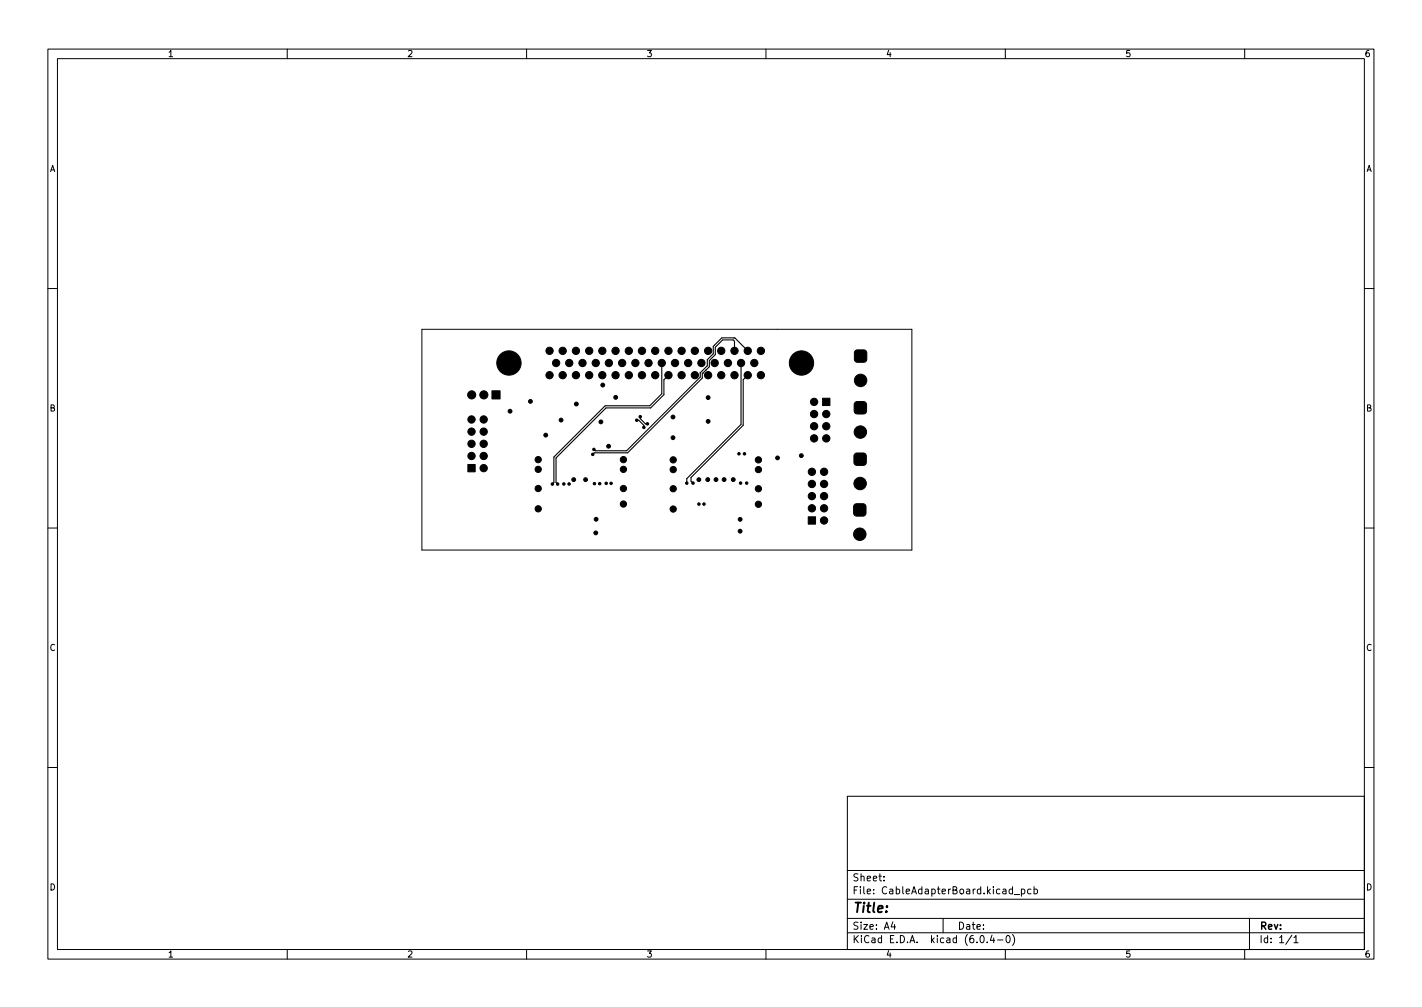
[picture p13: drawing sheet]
<svg xmlns="http://www.w3.org/2000/svg" width="297mm" height="210mm" viewBox="0 0 297 210" stroke-linecap="round" stroke-linejoin="round" font-family="sans-serif">
<defs><g id="words">
<text font-size="2.8" x="178" y="190.6">Title:</text>
<g font-size="2.1">
<text x="178" y="184">Sheet:</text>
<text x="178" y="186.7">File: CableAdapterBoard.kicad_pcb</text>
<text x="178" y="196.9">KiCad E.D.A. kicad (6.0.4-0)</text>
<text x="178" y="194.1">Size: A4</text>
<text x="200" y="194.1">Date:</text>
<text x="263" y="194.1">Rev:</text>
<text x="263" y="196.9">Id: 1/1</text>
</g>
<g font-size="1.8">
<text x="35" y="11.9">1</text>
<text x="85" y="11.9">2</text>
<text x="135" y="11.9">3</text>
<text x="185" y="11.9">4</text>
<text x="235" y="11.9">5</text>
<text x="285" y="11.9">6</text>
<text x="10.3" y="35.9">A</text>
<text x="285.3" y="35.9">A</text>
<text x="10.3" y="85.9">B</text>
<text x="285.3" y="85.9">B</text>
<text x="10.3" y="135.9">C</text>
<text x="285.3" y="135.9">C</text>
<text x="10.3" y="185.9">D</text>
<text x="285.3" y="185.9">D</text>
<text x="35" y="199.9">1</text>
<text x="85" y="199.9">2</text>
<text x="135" y="199.9">3</text>
<text x="185" y="199.9">4</text>
<text x="235" y="199.9">5</text>
<text x="285" y="199.9">6</text>
</g>
</g></defs>
<g fill="none" stroke="#000" stroke-width=".21">
<path d="M10 10.2h277v190.1h-277zM12 12.2h273v186.1h-273zM60 10.2v2M110 10.2v2M160 10.2v2M210 10.2v2M260 10.2v2M10 60.2h2M88.1 68.8h102.4v46h-102.4zM285 60.2h2M10 110.2h2M285 110.2h2"/>
<path d="M10 160.2h2M177 166.3h108v32h-108zM285 160.2h2M60 198.3v2M110 198.3v2M160 198.3v2M177 194.8h108M177 191.8h108M177 187.8h108M177 181.8h108M184.6 183.8v.1M184.6 183v.1"/>
<path d="M186.5 192.5l-.4 1h1M186.9 193v1M197 191.8v3M204.9 195.4l.2-.1a.8 .8 0 0 1 .5 .8 .8 .8 0 0 1-.5 .7 1 1 0 0 1-.2-1.4zM206.2 196.7v.1M207.2 195.3l-.3 1h.9M207.6 195.8v1M208.4 196.3h1.1M210 198.3v2M210.4 195.4l.1-.1a.8 .8 0 0 1 .5 .8 .8 .8 0 0 1-.5 .7 1 1 0 0 1-.1-1.4zM211.5 195.1a1.72 1.72 0 0 1 0 2.3M211.9 186.8h1.1"/>
<path d="M213.4 185.7l.4-.1 .3 .3-.2 .7h-.5M213.4 185.6v1.5M215.4 185.7l-.5-.1-.3 .3 .2 .7h.6M216 185.7l.4-.1 .3 .3-.1 .7h-.6M216 185.1v1.5M260 198.3v2M261 191.8v6.5M269.9 195.3l-1.3 1.9M270.3 195.8l.4-.5v1.5M270.3 196.8h.8"/>
</g>
<g fill="#000" stroke="#000" stroke-width=".21">
<path d="M178.7 73.2l1.7-.2 .5 .3 .2 1.7-.3 .5-1.7 .1-.5-.2-.1-1.7zM97.7 97h1.6v1.5h-1.6zM102.8 81.6h1.7v1.7h-1.7zM171.8 83.1h1.6v1.6h-1.6zM178.6 94.7l1.7-.1 .5 .2 .2 1.7-.3 .5-1.7 .2-.5-.3-.1-1.7zM178.6 84.1l.5-.3 1.7 .2 .2 .5-.1 1.7-.5 .2-1.7-.1-.3-.5zM168.8 107.9h1.6v1.5h-1.6zM178.6 105.3l1.7-.1 .5 .2 .1 1.7-.3 .5-1.6 .2-.6-.3-.1-1.7z"/>
<circle cx="106.3" cy="75.8" r="2.54"/>
<circle cx="114.8" cy="78.3" r=".76"/>
<circle cx="114.8" cy="73.3" r=".76"/>
<circle cx="116.2" cy="75.8" r=".76"/>
<circle cx="117.5" cy="78.3" r=".76"/>
<circle cx="117.5" cy="73.3" r=".76"/>
<circle cx="118.9" cy="75.8" r=".76"/>
<circle cx="120.3" cy="78.3" r=".76"/>
<circle cx="120.3" cy="73.3" r=".76"/>
<circle cx="121.7" cy="75.8" r=".76"/>
<circle cx="123.1" cy="78.3" r=".76"/>
<circle cx="123.1" cy="73.3" r=".76"/>
<circle cx="124.4" cy="75.8" r=".76"/>
<circle cx="125.8" cy="73.3" r=".76"/>
<circle cx="125.8" cy="78.3" r=".76"/>
<circle cx="127.2" cy="75.8" r=".76"/>
<circle cx="128.6" cy="73.3" r=".76"/>
<circle cx="128.6" cy="78.3" r=".76"/>
<circle cx="130" cy="75.8" r=".76"/>
<circle cx="131.4" cy="78.3" r=".76"/>
<circle cx="131.4" cy="73.3" r=".76"/>
<circle cx="132.7" cy="75.8" r=".76"/>
<circle cx="134.1" cy="78.3" r=".76"/>
<circle cx="134.1" cy="73.3" r=".76"/>
<circle cx="135.5" cy="75.8" r=".76"/>
<circle cx="136.9" cy="73.3" r=".76"/>
<circle cx="136.9" cy="78.3" r=".76"/>
<circle cx="138.2" cy="75.8" r=".76"/>
<circle cx="139.6" cy="73.3" r=".76"/>
<circle cx="139.6" cy="78.3" r=".76"/>
<circle cx="141" cy="75.8" r=".76"/>
<circle cx="142.4" cy="73.3" r=".76"/>
<circle cx="142.4" cy="78.3" r=".76"/>
<circle cx="143.7" cy="75.8" r=".76"/>
<circle cx="145.1" cy="73.3" r=".76"/>
<circle cx="145.1" cy="78.3" r=".76"/>
<circle cx="146.5" cy="75.8" r=".76"/>
<circle cx="147.9" cy="78.3" r=".76"/>
<circle cx="147.9" cy="73.3" r=".76"/>
<circle cx="149.3" cy="75.8" r=".76"/>
<circle cx="150.7" cy="78.3" r=".76"/>
<circle cx="150.7" cy="73.3" r=".76"/>
<circle cx="152.1" cy="75.8" r=".76"/>
<circle cx="153.4" cy="73.3" r=".76"/>
<circle cx="153.4" cy="78.3" r=".76"/>
<circle cx="154.8" cy="75.8" r=".76"/>
<circle cx="156.2" cy="73.3" r=".76"/>
<circle cx="156.2" cy="78.3" r=".76"/>
<circle cx="157.6" cy="75.8" r=".76"/>
<circle cx="158.9" cy="73.3" r=".76"/>
<circle cx="158.9" cy="78.3" r=".76"/>
<circle cx="167.4" cy="75.8" r="2.54"/>
<circle cx="179.8" cy="79.4" r="1.3"/>
<circle cx="98.5" cy="90.1" r=".76"/>
<circle cx="98.5" cy="92.7" r=".76"/>
<circle cx="98.5" cy="87.6" r=".76"/>
<circle cx="98.5" cy="95.2" r=".76"/>
<circle cx="98.5" cy="82.4" r=".85"/>
<circle cx="101" cy="92.7" r=".76"/>
<circle cx="101" cy="97.7" r=".76"/>
<circle cx="101" cy="87.6" r=".76"/>
<circle cx="101" cy="95.2" r=".76"/>
<circle cx="101" cy="90.1" r=".76"/>
<circle cx="101.1" cy="82.4" r=".85"/>
<circle cx="106.5" cy="85.9" r=".4"/>
<circle cx="110.8" cy="83.8" r=".4"/>
<circle cx="112.4" cy="96" r=".65"/>
<circle cx="112.4" cy="98" r=".65"/>
<circle cx="114" cy="90.8" r=".4"/>
<circle cx="117.2" cy="87.7" r=".4"/>
<circle cx="120.4" cy="84.4" r=".4"/>
<circle cx="123.8" cy="94.9" r=".26"/>
<circle cx="124.1" cy="93.8" r=".26"/>
<circle cx="125.5" cy="88.1" r=".4"/>
<circle cx="125.9" cy="80.4" r=".4"/>
<circle cx="127.1" cy="93.2" r=".4"/>
<circle cx="128.6" cy="83" r=".4"/>
<circle cx="130.2" cy="96" r=".65"/>
<circle cx="130.2" cy="98" r=".65"/>
<circle cx="133" cy="87.7" r=".26"/>
<circle cx="133.7" cy="87" r=".26"/>
<circle cx="134.5" cy="89.2" r=".26"/>
<circle cx="135.2" cy="88.5" r=".26"/>
<circle cx="140.6" cy="87.1" r=".4"/>
<circle cx="140.6" cy="91.4" r=".4"/>
<circle cx="140.6" cy="98" r=".65"/>
<circle cx="140.6" cy="96" r=".65"/>
<circle cx="147.9" cy="83" r=".4"/>
<circle cx="147.9" cy="88" r=".4"/>
<circle cx="154.4" cy="94.7" r=".26"/>
<circle cx="155.5" cy="94.7" r=".26"/>
<circle cx="158.4" cy="98" r=".65"/>
<circle cx="158.4" cy="96" r=".65"/>
<circle cx="162.4" cy="95.6" r=".4"/>
<circle cx="167.4" cy="95.1" r=".4"/>
<circle cx="169.6" cy="98.5" r=".76"/>
<circle cx="170.1" cy="89" r=".76"/>
<circle cx="170.1" cy="83.9" r=".76"/>
<circle cx="170.1" cy="86.5" r=".76"/>
<circle cx="170.1" cy="91.5" r=".76"/>
<circle cx="172.1" cy="98.5" r=".76"/>
<circle cx="172.6" cy="86.5" r=".76"/>
<circle cx="172.6" cy="91.5" r=".76"/>
<circle cx="172.6" cy="89" r=".76"/>
<circle cx="179.7" cy="90.2" r="1.3"/>
<circle cx="112.4" cy="106.2" r=".65"/>
<circle cx="112.4" cy="102" r=".65"/>
<circle cx="115.4" cy="101.1" r=".26"/>
<circle cx="116.5" cy="101.1" r=".26"/>
<circle cx="117.8" cy="101" r=".26"/>
<circle cx="118.9" cy="101" r=".26"/>
<circle cx="119.8" cy="100.1" r=".4"/>
<circle cx="122.3" cy="100.1" r=".4"/>
<circle cx="124.2" cy="101" r=".26"/>
<circle cx="124.5" cy="111.3" r=".4"/>
<circle cx="124.5" cy="108.4" r=".4"/>
<circle cx="125.3" cy="101" r=".26"/>
<circle cx="126.6" cy="100.9" r=".26"/>
<circle cx="127.6" cy="100.9" r=".26"/>
<circle cx="130.2" cy="105.2" r=".65"/>
<circle cx="130.2" cy="102" r=".65"/>
<circle cx="140.6" cy="106.3" r=".65"/>
<circle cx="140.6" cy="102" r=".65"/>
<circle cx="143.5" cy="100.9" r=".26"/>
<circle cx="144.8" cy="100.9" r=".26"/>
<circle cx="146" cy="100.1" r=".4"/>
<circle cx="146" cy="105.2" r=".26"/>
<circle cx="147" cy="105.2" r=".26"/>
<circle cx="147.8" cy="100.1" r=".4"/>
<circle cx="149.6" cy="100.1" r=".4"/>
<circle cx="151.3" cy="100.1" r=".4"/>
<circle cx="153.2" cy="100.1" r=".4"/>
<circle cx="154.6" cy="110.9" r=".4"/>
<circle cx="154.6" cy="108.4" r=".4"/>
<circle cx="154.7" cy="100.9" r=".26"/>
<circle cx="156" cy="100.9" r=".26"/>
<circle cx="158.4" cy="102" r=".65"/>
<circle cx="158.4" cy="105.3" r=".65"/>
<circle cx="169.6" cy="101.1" r=".76"/>
<circle cx="169.6" cy="106.1" r=".76"/>
<circle cx="169.6" cy="103.6" r=".76"/>
<circle cx="172.1" cy="106.1" r=".76"/>
<circle cx="172.1" cy="108.7" r=".76"/>
<circle cx="172.1" cy="101.1" r=".76"/>
<circle cx="172.1" cy="103.6" r=".76"/>
<circle cx="179.6" cy="111.5" r="1.3"/>
<circle cx="179.7" cy="101" r="1.3"/>
</g>
<path d="M138.2 75.8v6.4l-2.5 2.5h-9.3l-10.7 10.7v5.3l-.3 .4M139.6 78.3l-.9 1v3.1l-2.8 2.8h-9.3l-10.5 10.4v5.1l.4 .4M146.8 77.9h.1M147.5 77.3h.1M153.3 70.5l.1 .1M153.4 73.3v-2l-.2-.3h-2.3l-1.5 1.5v1.5l-1.2 1.3v1.3l-1.5 1.4v.9l-15.6 15.6h-7l-.3 .4M154.8 75.8v12.8l-11.3 11.3v1M156.2 78.3l-1 1v9.5l-10.9 10.9v.8l.5 .4M156.2 73.3l-2.7-2.7-2.7-.1-1.8 1.8v1.6l-1.3 1.2v1.3l-1.4 1.5v.8l-15.4 15.4h-6.6l-.2-.3M133 87.7h.4l1.1 1.1v.4M133.7 87v.4l1.1 1.1h.4" fill="none" stroke="#000" stroke-width=".23"/>
<use href="#words"/>
</svg>
